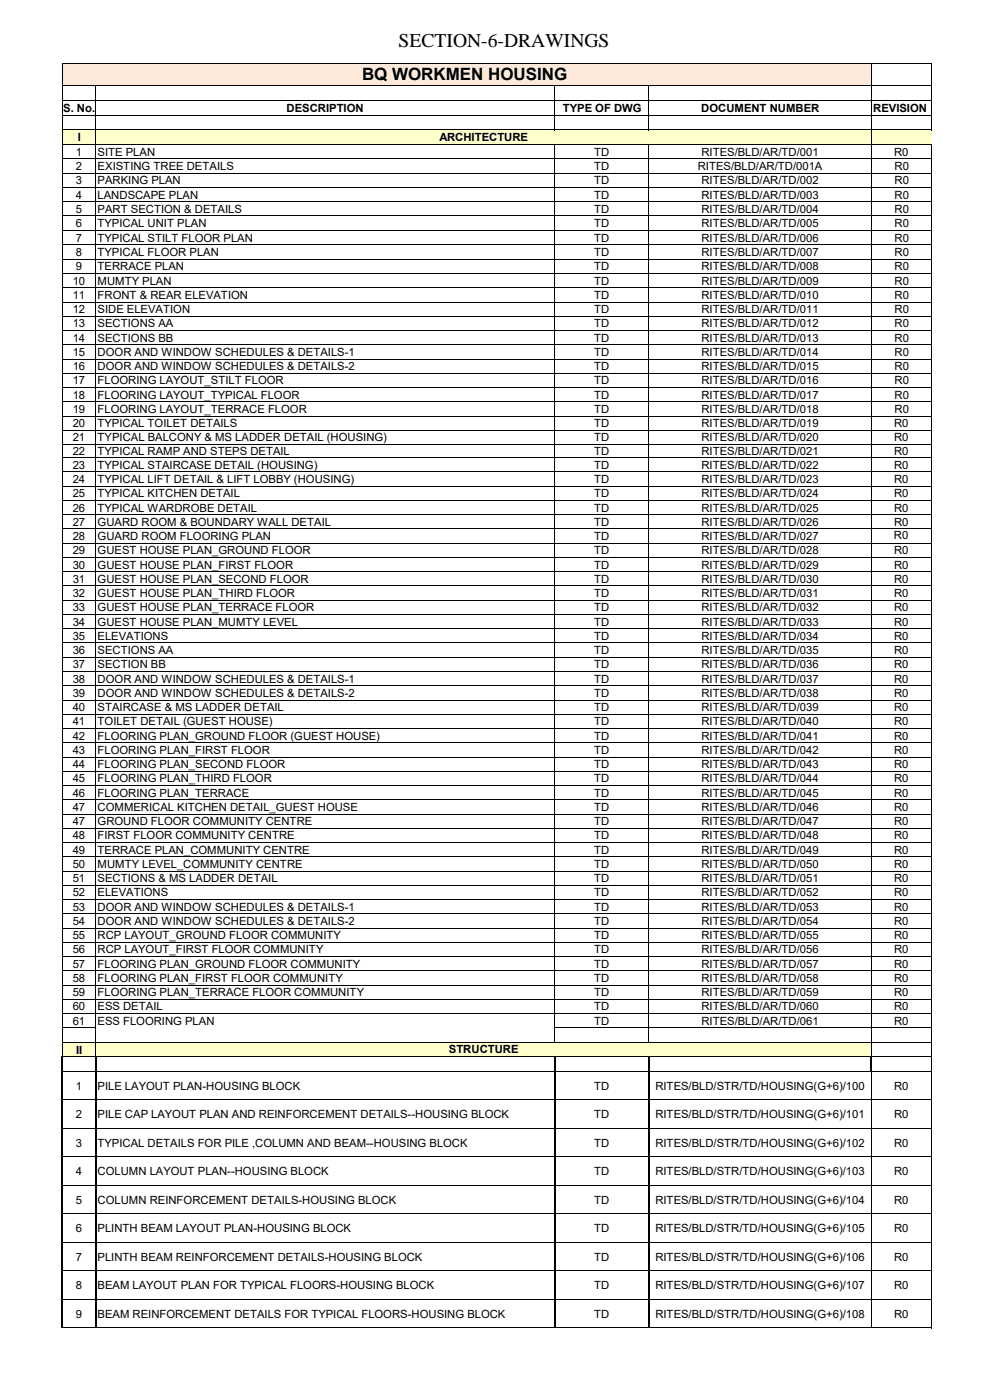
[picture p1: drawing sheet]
<svg xmlns="http://www.w3.org/2000/svg" width="297mm" height="420mm" viewBox="0 0 297 420" stroke-linecap="round" stroke-linejoin="round" font-family="sans-serif">
<defs><g id="words">
<text font-size="5.9" x="119.5" y="14">SECTION-6-DRAWINGS</text>
<text font-size="5.1" x="108.5" y="24.1">BQ WORKMEN HOUSING</text>
<g font-size="3.4">
<text x="19" y="33.5">S. No.</text>
<text x="85.9" y="33.6">DESCRIPTION</text>
<text x="168.7" y="33.5">TYPE OF DWG</text>
<text x="210.2" y="33.5">DOCUMENT NUMBER</text>
<text x="261.7" y="33.5">REVISION</text>
<text x="22.7" y="46.7">1</text>
<text x="23.3" y="42.4">I</text>
<text x="29.3" y="46.7">SITE PLAN</text>
<text x="131.7" y="42.2">ARCHITECTURE</text>
<text x="178.1" y="46.7">TD</text>
<text x="210.2" y="46.7">RITES/BLD/AR/TD/001</text>
<text x="268" y="46.7">R0</text>
<text x="22.7" y="51">2</text>
<text x="29.3" y="51">EXISTING TREE DETAILS</text>
<text x="178.1" y="51">TD</text>
<text x="209.1" y="51">RITES/BLD/AR/TD/001A</text>
<text x="268.1" y="51">R0</text>
<text x="22.7" y="55.3">3</text>
<text x="22.7" y="59.6">4</text>
<text x="29.3" y="55.3">PARKING PLAN</text>
<text x="29.3" y="59.6">LANDSCAPE PLAN</text>
<text x="178.1" y="55.3">TD</text>
<text x="178.1" y="59.6">TD</text>
<text x="210.2" y="55.3">RITES/BLD/AR/TD/002</text>
<text x="210.2" y="59.6">RITES/BLD/AR/TD/003</text>
<text x="268.1" y="55.3">R0</text>
<text x="268.1" y="59.6">R0</text>
<text x="22.7" y="63.8">5</text>
<text x="29.3" y="63.8">PART SECTION &amp; DETAILS</text>
<text x="178.1" y="63.8">TD</text>
<text x="210.2" y="63.8">RITES/BLD/AR/TD/004</text>
<text x="268.1" y="63.8">R0</text>
<text x="22.7" y="68.2">6</text>
<text x="29.3" y="68.2">TYPICAL UNIT PLAN</text>
<text x="178.1" y="68.2">TD</text>
<text x="210.2" y="68.2">RITES/BLD/AR/TD/005</text>
<text x="268.1" y="68.2">R0</text>
<text x="22.7" y="72.6">7</text>
<text x="22.7" y="76.8">8</text>
<text x="29.3" y="72.6">TYPICAL STILT FLOOR PLAN</text>
<text x="29.3" y="76.8">TYPICAL FLOOR PLAN</text>
<text x="178.1" y="72.6">TD</text>
<text x="178.1" y="76.8">TD</text>
<text x="210.2" y="72.6">RITES/BLD/AR/TD/006</text>
<text x="210.2" y="76.8">RITES/BLD/AR/TD/007</text>
<text x="268.1" y="72.6">R0</text>
<text x="268.1" y="76.8">R0</text>
<text x="22.7" y="81.1">9</text>
<text x="29.3" y="81.1">TERRACE PLAN</text>
<text x="178.1" y="81.1">TD</text>
<text x="210.2" y="81.1">RITES/BLD/AR/TD/008</text>
<text x="268.1" y="81.1">R0</text>
<text x="21.8" y="85.4">10</text>
<text x="21.8" y="89.7">11</text>
<text x="29.3" y="85.4">MUMTY PLAN</text>
<text x="29.3" y="89.7">FRONT &amp; REAR ELEVATION</text>
<text x="178.1" y="85.4">TD</text>
<text x="178.1" y="89.7">TD</text>
<text x="210.2" y="85.4">RITES/BLD/AR/TD/009</text>
<text x="210.2" y="89.7">RITES/BLD/AR/TD/010</text>
<text x="268.1" y="85.4">R0</text>
<text x="268.1" y="89.7">R0</text>
<text x="21.8" y="93.9">12</text>
<text x="29.3" y="93.9">SIDE ELEVATION</text>
<text x="178.1" y="93.9">TD</text>
<text x="210.2" y="93.9">RITES/BLD/AR/TD/011</text>
<text x="268.1" y="93.9">R0</text>
<text x="21.8" y="98.2">13</text>
<text x="29.3" y="98.2">SECTIONS AA</text>
<text x="178.1" y="98.2">TD</text>
<text x="210.2" y="98.2">RITES/BLD/AR/TD/012</text>
<text x="268.1" y="98.2">R0</text>
<text x="21.8" y="102.5">14</text>
<text x="21.8" y="106.8">15</text>
<text x="29.3" y="102.5">SECTIONS BB</text>
<text x="29.3" y="106.8">DOOR AND WINDOW SCHEDULES &amp; DETAILS-1</text>
<text x="178.1" y="102.5">TD</text>
<text x="178.1" y="106.8">TD</text>
<text x="210.2" y="102.5">RITES/BLD/AR/TD/013</text>
<text x="210.2" y="106.8">RITES/BLD/AR/TD/014</text>
<text x="268.1" y="102.5">R0</text>
<text x="268.1" y="106.8">R0</text>
<text x="21.8" y="111">16</text>
<text x="29.3" y="111">DOOR AND WINDOW SCHEDULES &amp; DETAILS-2</text>
<text x="178.1" y="111">TD</text>
<text x="210.2" y="111">RITES/BLD/AR/TD/015</text>
<text x="268.1" y="111">R0</text>
<text x="21.8" y="115.3">17</text>
<text x="21.8" y="119.6">18</text>
<text x="29.3" y="115.3">FLOORING LAYOUT_STILT FLOOR</text>
<text x="29.3" y="119.6">FLOORING LAYOUT_TYPICAL FLOOR</text>
<text x="178.1" y="115.3">TD</text>
<text x="178.1" y="119.6">TD</text>
<text x="210.2" y="115.3">RITES/BLD/AR/TD/016</text>
<text x="210.2" y="119.6">RITES/BLD/AR/TD/017</text>
<text x="268.1" y="115.3">R0</text>
<text x="268.1" y="119.6">R0</text>
<text x="21.8" y="123.9">19</text>
<text x="29.3" y="123.9">FLOORING LAYOUT_TERRACE FLOOR</text>
<text x="178.1" y="123.9">TD</text>
<text x="210.2" y="123.9">RITES/BLD/AR/TD/018</text>
<text x="268.1" y="123.9">R0</text>
<text x="21.8" y="128.2">20</text>
<text x="29.3" y="128.2">TYPICAL TOILET DETAILS</text>
<text x="178.1" y="128.2">TD</text>
<text x="210.2" y="128.2">RITES/BLD/AR/TD/019</text>
<text x="268" y="128.2">R0</text>
<text x="21.8" y="132.4">21</text>
<text x="21.8" y="136.6">22</text>
<text x="29.3" y="132.4">TYPICAL BALCONY &amp; MS LADDER DETAIL (HOUSING)</text>
<text x="29.3" y="136.6">TYPICAL RAMP AND STEPS DETAIL</text>
<text x="178.1" y="132.4">TD</text>
<text x="178.1" y="136.6">TD</text>
<text x="210.2" y="132.4">RITES/BLD/AR/TD/020</text>
<text x="210.2" y="136.6">RITES/BLD/AR/TD/021</text>
<text x="268" y="132.4">R0</text>
<text x="268" y="136.6">R0</text>
<text x="21.8" y="140.6">23</text>
<text x="29.3" y="140.6">TYPICAL STAIRCASE DETAIL (HOUSING)</text>
<text x="178.1" y="140.6">TD</text>
<text x="210.2" y="140.6">RITES/BLD/AR/TD/022</text>
<text x="268" y="140.6">R0</text>
<text x="21.8" y="144.9">24</text>
<text x="21.8" y="149.2">25</text>
<text x="29.3" y="144.9">TYPICAL LIFT DETAIL &amp; LIFT LOBBY (HOUSING)</text>
<text x="29.3" y="149.2">TYPICAL KITCHEN DETAIL</text>
<text x="178.1" y="144.9">TD</text>
<text x="178.1" y="149.2">TD</text>
<text x="210.2" y="144.9">RITES/BLD/AR/TD/023</text>
<text x="210.2" y="149.2">RITES/BLD/AR/TD/024</text>
<text x="268" y="144.9">R0</text>
<text x="268" y="149.2">R0</text>
<text x="21.8" y="153.5">26</text>
<text x="29.3" y="153.5">TYPICAL WARDROBE DETAIL</text>
<text x="178.1" y="153.5">TD</text>
<text x="210.2" y="153.5">RITES/BLD/AR/TD/025</text>
<text x="268" y="153.5">R0</text>
<text x="21.8" y="157.8">27</text>
<text x="29.3" y="157.8">GUARD ROOM &amp; BOUNDARY WALL DETAIL</text>
<text x="178.1" y="157.8">TD</text>
<text x="210.2" y="157.8">RITES/BLD/AR/TD/026</text>
<text x="267.9" y="161.8">R0</text>
<text x="268" y="157.8">R0</text>
<text x="21.8" y="162">28</text>
<text x="21.8" y="166.3">29</text>
<text x="29.3" y="162">GUARD ROOM FLOORING PLAN</text>
<text x="29.3" y="166.3">GUEST HOUSE PLAN_GROUND FLOOR</text>
<text x="178.1" y="162">TD</text>
<text x="178.1" y="166.3">TD</text>
<text x="210.2" y="162">RITES/BLD/AR/TD/027</text>
<text x="210.2" y="166.3">RITES/BLD/AR/TD/028</text>
<text x="268" y="166.3">R0</text>
<text x="21.8" y="170.6">30</text>
<text x="29.3" y="170.6">GUEST HOUSE PLAN_FIRST FLOOR</text>
<text x="178.1" y="170.6">TD</text>
<text x="210.2" y="170.6">RITES/BLD/AR/TD/029</text>
<text x="268" y="170.6">R0</text>
<text x="21.8" y="174.9">31</text>
<text x="21.8" y="179.1">32</text>
<text x="29.3" y="174.9">GUEST HOUSE PLAN_SECOND FLOOR</text>
<text x="29.3" y="179.1">GUEST HOUSE PLAN_THIRD FLOOR</text>
<text x="178.1" y="174.9">TD</text>
<text x="178.1" y="179.1">TD</text>
<text x="210.2" y="174.9">RITES/BLD/AR/TD/030</text>
<text x="210.2" y="179.1">RITES/BLD/AR/TD/031</text>
<text x="268" y="174.9">R0</text>
<text x="268" y="179.1">R0</text>
<text x="21.8" y="183.4">33</text>
<text x="29.3" y="183.4">GUEST HOUSE PLAN_TERRACE FLOOR</text>
<text x="178.1" y="183.4">TD</text>
<text x="210.2" y="183.4">RITES/BLD/AR/TD/032</text>
<text x="268" y="183.4">R0</text>
<text x="21.8" y="187.7">34</text>
<text x="21.8" y="192">35</text>
<text x="29.3" y="187.7">GUEST HOUSE PLAN_MUMTY LEVEL</text>
<text x="29.3" y="192">ELEVATIONS</text>
<text x="178.1" y="187.7">TD</text>
<text x="178.1" y="192">TD</text>
<text x="210.2" y="187.7">RITES/BLD/AR/TD/033</text>
<text x="210.2" y="192">RITES/BLD/AR/TD/034</text>
<text x="268" y="187.7">R0</text>
<text x="268" y="192">R0</text>
<text x="21.8" y="196.2">36</text>
<text x="29.3" y="196.2">SECTIONS AA</text>
<text x="178.1" y="196.2">TD</text>
<text x="210.2" y="196.2">RITES/BLD/AR/TD/035</text>
<text x="268" y="196.2">R0</text>
<text x="21.8" y="200.5">37</text>
<text x="29.3" y="200.5">SECTION BB</text>
<text x="178.1" y="200.5">TD</text>
<text x="210.2" y="200.5">RITES/BLD/AR/TD/036</text>
<text x="268" y="200.5">R0</text>
<text x="21.8" y="204.8">38</text>
<text x="21.8" y="209.1">39</text>
<text x="29.3" y="204.8">DOOR AND WINDOW SCHEDULES &amp; DETAILS-1</text>
<text x="29.3" y="209.1">DOOR AND WINDOW SCHEDULES &amp; DETAILS-2</text>
<text x="178.1" y="204.8">TD</text>
<text x="178.1" y="209.1">TD</text>
<text x="210.2" y="204.8">RITES/BLD/AR/TD/037</text>
<text x="210.2" y="209.1">RITES/BLD/AR/TD/038</text>
<text x="268" y="204.8">R0</text>
<text x="268" y="209.1">R0</text>
<text x="21.8" y="213.3">40</text>
<text x="29.3" y="213.3">STAIRCASE &amp; MS LADDER DETAIL</text>
<text x="178.1" y="213.3">TD</text>
<text x="210.2" y="213.3">RITES/BLD/AR/TD/039</text>
<text x="268" y="213.3">R0</text>
<text x="21.8" y="217.6">41</text>
<text x="21.8" y="221.9">42</text>
<text x="29.3" y="217.6">TOILET DETAIL (GUEST HOUSE)</text>
<text x="29.3" y="221.9">FLOORING PLAN_GROUND FLOOR (GUEST HOUSE)</text>
<text x="178.1" y="217.6">TD</text>
<text x="178.1" y="221.9">TD</text>
<text x="210.2" y="217.6">RITES/BLD/AR/TD/040</text>
<text x="210.2" y="221.9">RITES/BLD/AR/TD/041</text>
<text x="268" y="217.6">R0</text>
<text x="268" y="221.9">R0</text>
<text x="21.8" y="226.2">43</text>
<text x="29.3" y="226.2">FLOORING PLAN_FIRST FLOOR</text>
<text x="178.1" y="226.2">TD</text>
<text x="210.2" y="226.2">RITES/BLD/AR/TD/042</text>
<text x="268" y="226.2">R0</text>
<text x="21.8" y="230.4">44</text>
<text x="29.3" y="230.4">FLOORING PLAN_SECOND FLOOR</text>
<text x="178.1" y="230.4">TD</text>
<text x="210.2" y="230.4">RITES/BLD/AR/TD/043</text>
<text x="268" y="230.4">R0</text>
<text x="21.8" y="234.7">45</text>
<text x="21.8" y="239">46</text>
<text x="29.3" y="234.7">FLOORING PLAN_THIRD FLOOR</text>
<text x="29.3" y="239">FLOORING PLAN_TERRACE</text>
<text x="178.1" y="234.7">TD</text>
<text x="178.1" y="239">TD</text>
<text x="210.2" y="234.7">RITES/BLD/AR/TD/044</text>
<text x="210.2" y="239">RITES/BLD/AR/TD/045</text>
<text x="268" y="234.7">R0</text>
<text x="268" y="239">R0</text>
<text x="21.8" y="243.3">47</text>
<text x="29.3" y="243.3">COMMERICAL KITCHEN DETAIL_GUEST HOUSE</text>
<text x="178.1" y="243.3">TD</text>
<text x="210.2" y="243.3">RITES/BLD/AR/TD/046</text>
<text x="268" y="243.3">R0</text>
<text x="21.8" y="247.5">47</text>
<text x="21.8" y="251.8">48</text>
<text x="29.3" y="247.5">GROUND FLOOR COMMUNITY CENTRE</text>
<text x="29.3" y="251.8">FIRST FLOOR COMMUNITY CENTRE</text>
<text x="178.1" y="247.5">TD</text>
<text x="178.1" y="251.8">TD</text>
<text x="210.2" y="247.5">RITES/BLD/AR/TD/047</text>
<text x="210.2" y="251.8">RITES/BLD/AR/TD/048</text>
<text x="268" y="247.5">R0</text>
<text x="268" y="251.8">R0</text>
<text x="21.8" y="256.1">49</text>
<text x="29.3" y="256.1">TERRACE PLAN_COMMUNITY CENTRE</text>
<text x="178.1" y="256.1">TD</text>
<text x="210.2" y="256.1">RITES/BLD/AR/TD/049</text>
<text x="268" y="256.1">R0</text>
<text x="21.8" y="260.4">50</text>
<text x="29.3" y="260.4">MUMTY LEVEL_COMMUNITY CENTRE</text>
<text x="178.1" y="260.4">TD</text>
<text x="210.2" y="260.4">RITES/BLD/AR/TD/050</text>
<text x="268" y="260.4">R0</text>
<text x="21.8" y="264.7">51</text>
<text x="21.8" y="268.9">52</text>
<text x="29.3" y="264.7">SECTIONS &amp; MS LADDER DETAIL</text>
<text x="29.3" y="268.9">ELEVATIONS</text>
<text x="178.1" y="264.7">TD</text>
<text x="178.1" y="268.9">TD</text>
<text x="210.2" y="264.7">RITES/BLD/AR/TD/051</text>
<text x="210.2" y="268.9">RITES/BLD/AR/TD/052</text>
<text x="268" y="264.7">R0</text>
<text x="268" y="268.9">R0</text>
<text x="21.8" y="273.2">53</text>
<text x="29.3" y="273.2">DOOR AND WINDOW SCHEDULES &amp; DETAILS-1</text>
<text x="178.1" y="273.2">TD</text>
<text x="210.2" y="273.2">RITES/BLD/AR/TD/053</text>
<text x="268" y="273.2">R0</text>
<text x="21.8" y="277.5">54</text>
<text x="21.8" y="281.8">55</text>
<text x="29.3" y="277.5">DOOR AND WINDOW SCHEDULES &amp; DETAILS-2</text>
<text x="29.3" y="281.8">RCP LAYOUT_GROUND FLOOR COMMUNITY</text>
<text x="178.1" y="277.5">TD</text>
<text x="178.1" y="281.8">TD</text>
<text x="210.2" y="277.5">RITES/BLD/AR/TD/054</text>
<text x="210.2" y="281.8">RITES/BLD/AR/TD/055</text>
<text x="268" y="277.5">R0</text>
<text x="268" y="281.8">R0</text>
<text x="21.8" y="286">56</text>
<text x="29.3" y="286">RCP LAYOUT_FIRST FLOOR COMMUNITY</text>
<text x="178.1" y="286">TD</text>
<text x="210.2" y="286">RITES/BLD/AR/TD/056</text>
<text x="268" y="286">R0</text>
<text x="21.8" y="290.3">57</text>
<text x="29.3" y="290.3">FLOORING PLAN_GROUND FLOOR COMMUNITY</text>
<text x="178.1" y="290.3">TD</text>
<text x="210.2" y="290.3">RITES/BLD/AR/TD/057</text>
<text x="268" y="290.3">R0</text>
<text x="21.8" y="294.6">58</text>
<text x="21.8" y="298.9">59</text>
<text x="29.3" y="294.6">FLOORING PLAN_FIRST FLOOR COMMUNITY</text>
<text x="29.3" y="298.9">FLOORING PLAN_TERRACE FLOOR COMMUNITY</text>
<text x="178.1" y="294.6">TD</text>
<text x="178.1" y="298.9">TD</text>
<text x="210.2" y="294.6">RITES/BLD/AR/TD/058</text>
<text x="210.2" y="298.9">RITES/BLD/AR/TD/059</text>
<text x="268" y="294.6">R0</text>
<text x="268" y="298.9">R0</text>
<text x="21.8" y="303.1">60</text>
<text x="29.3" y="303.1">ESS DETAIL</text>
<text x="178.1" y="303.1">TD</text>
<text x="210.2" y="303.1">RITES/BLD/AR/TD/060</text>
<text x="268" y="303.1">R0</text>
<text x="21.8" y="307.4">61</text>
<text x="29.3" y="307.4">ESS FLOORING PLAN</text>
<text x="178.1" y="307.4">TD</text>
<text x="210.2" y="307.4">RITES/BLD/AR/TD/061</text>
<text x="268" y="307.4">R0</text>
<text x="22.8" y="316.1">II</text>
<text x="134.6" y="315.9">STRUCTURE</text>
<text x="22.7" y="326.8">1</text>
<text x="29.3" y="326.8">PILE LAYOUT PLAN-HOUSING BLOCK</text>
<text x="178.1" y="326.8">TD</text>
<text x="196.4" y="326.8">RITES/BLD/STR/TD/HOUSING(G+6)/100</text>
<text x="268" y="326.8">R0</text>
<text x="22.7" y="335.4">2</text>
<text x="29.3" y="335.4">PILE CAP LAYOUT PLAN AND REINFORCEMENT DETAILS--HOUSING BLOCK</text>
<text x="178.1" y="335.4">TD</text>
<text x="196.4" y="335.4">RITES/BLD/STR/TD/HOUSING(G+6)/101</text>
<text x="268" y="335.4">R0</text>
<text x="22.7" y="344">3</text>
<text x="29.3" y="344">TYPICAL DETAILS FOR PILE ,COLUMN AND BEAM--HOUSING BLOCK</text>
<text x="178.1" y="344">TD</text>
<text x="196.4" y="344">RITES/BLD/STR/TD/HOUSING(G+6)/102</text>
<text x="268" y="344">R0</text>
<text x="22.7" y="352.5">4</text>
<text x="29.3" y="352.5">COLUMN LAYOUT PLAN--HOUSING BLOCK</text>
<text x="178.1" y="352.5">TD</text>
<text x="196.4" y="352.5">RITES/BLD/STR/TD/HOUSING(G+6)/103</text>
<text x="268" y="352.5">R0</text>
<text x="22.7" y="361.1">5</text>
<text x="29.3" y="361.1">COLUMN REINFORCEMENT DETAILS-HOUSING BLOCK</text>
<text x="178.1" y="361.1">TD</text>
<text x="196.4" y="361.1">RITES/BLD/STR/TD/HOUSING(G+6)/104</text>
<text x="268" y="361.1">R0</text>
<text x="22.7" y="369.6">6</text>
<text x="29.3" y="369.6">PLINTH BEAM LAYOUT PLAN-HOUSING BLOCK</text>
<text x="178.1" y="369.6">TD</text>
<text x="196.4" y="369.6">RITES/BLD/STR/TD/HOUSING(G+6)/105</text>
<text x="268" y="369.6">R0</text>
<text x="22.7" y="378.2">7</text>
<text x="29.3" y="378.2">PLINTH BEAM REINFORCEMENT DETAILS-HOUSING BLOCK</text>
<text x="178.1" y="378.2">TD</text>
<text x="196.4" y="378.2">RITES/BLD/STR/TD/HOUSING(G+6)/106</text>
<text x="268" y="378.2">R0</text>
<text x="22.7" y="386.7">8</text>
<text x="29.3" y="386.7">BEAM LAYOUT PLAN FOR TYPICAL FLOORS-HOUSING BLOCK</text>
<text x="178.1" y="386.7">TD</text>
<text x="196.4" y="386.7">RITES/BLD/STR/TD/HOUSING(G+6)/107</text>
<text x="268" y="386.7">R0</text>
<text x="22.7" y="395.3">9</text>
<text x="29.3" y="395.3">BEAM REINFORCEMENT DETAILS FOR TYPICAL FLOORS-HOUSING BLOCK</text>
<text x="178.1" y="395.3">TD</text>
<text x="196.4" y="395.3">RITES/BLD/STR/TD/HOUSING(G+6)/108</text>
<text x="268" y="395.3">R0</text>
</g>
</g></defs>
<path d="M18.7 19.3h242.4v6.4h-242.4z" fill-rule="evenodd" fill="#fde9d9"/>
<g fill="#ffc">
<path d="M18.7 38.9h260.4v4.5h-260.4z" fill-rule="evenodd"/>
<path d="M18.7 312.6h242.4v4.5h-242.4z" fill-rule="evenodd"/>
</g>
<g fill="none" stroke="#000" stroke-width=".3">
<path d="M18.6 19v297.9M18.7 19.1h260.5M261.1 19.3v297.6M279.1 19.3v19.8M18.7 25.6h260.5M18.7 30.1h260.5M18.7 34.5h260.5M18.7 38.9h260.5M28.6 25.7v291.2M166.2 25.7v13.4M194.4 25.7v13.4M18.7 43.4h260.5"/>
<path d="M18.7 47.7h260.5M18.7 51.9h260.5M18.7 56.2h260.5M166.2 43.5v269.3M194.4 43.5v269.3M279.1 43.5v354.9M18.7 60.5h260.5M18.7 64.8h260.5M18.7 69.2h260.5M18.7 73.5h260.5M18.7 77.8h260.5M18.7 82h260.5"/>
<path d="M18.7 86.3h260.5M18.7 90.6h260.5M18.7 94.9h260.5M18.7 99.2h260.5M18.7 103.4h260.5M18.7 107.7h260.5M18.7 112h260.5M18.7 116.3h260.5M18.7 120.5h260.5M18.7 124.8h260.5M18.7 129.1h260.5M18.7 133.4h260.5"/>
<path d="M18.7 137.3h260.5M18.7 141.6h260.5M18.7 145.9h260.5M18.7 150.1h260.5M18.7 154.4h260.5M18.7 158.7h260.5M18.7 163h260.5M18.7 167.2h260.5M18.7 171.5h260.5M18.7 175.8h260.5M18.7 180.1h260.5M18.7 184.3h260.5"/>
<path d="M18.7 188.6h260.5M18.7 192.9h260.5M18.7 197.2h260.5M18.7 201.4h260.5M18.7 205.7h260.5M18.7 210h260.5M18.7 214.3h260.5M18.7 218.5h260.5M18.7 222.8h260.5M18.7 227.1h260.5M18.7 231.4h260.5M18.7 235.7h260.5"/>
<path d="M18.7 239.9h260.5M18.7 244.2h260.5M18.7 248.5h260.5M18.7 252.8h260.5M18.7 257h260.5M18.7 261.3h260.5M18.7 265.6h260.5M18.7 269.9h260.5M18.7 274.1h260.5M18.7 278.4h260.5M18.7 282.7h260.5M18.7 287h260.5"/>
<path d="M18.7 291.2h260.5M18.7 295.5h260.5M18.7 299.8h260.5M18.7 308.3h10M18.7 304.1h260.5M18.7 312.6h260.5M18.9 317.1h9.5M28.9 317.1h137.1M166.3 308.3h112.9M166.5 317.1h27.7M194.7 317.1h66.1M261.4 317.1h17.8"/>
<path d="M18.9 321.3h9.5M18.9 329.9h9.5M18.9 338.4h9.5M28.9 321.3h137.1M28.9 329.9h137.1M28.9 338.4h137.1M166.5 321.3h27.7M166.5 329.9h27.7M166.5 338.4h27.7M194.7 321.3h66.1M194.7 329.9h84.5M194.7 338.4h84.5"/>
<path d="M261.1 321.5v76.9M261.4 321.3h17.8M18.9 347h9.5M18.9 355.6h9.5M28.9 347h137.1M28.9 355.6h137.1M166.5 347h27.7M166.5 355.6h27.7M194.7 347h84.5M194.7 355.6h84.5M18.9 364.1h9.5M18.9 372.7h9.5"/>
<path d="M28.9 364.1h137.1M28.9 372.7h137.1M166.5 364.1h27.7M166.5 372.7h27.7M194.7 364.1h84.5M194.7 372.7h84.5M18.9 381.2h9.5M18.9 389.8h9.5M18.9 398.3h9.5M28.9 381.2h137.1M28.9 389.8h137.1M28.9 398.3h137.1"/>
<path d="M166.5 381.2h27.7M166.5 389.8h27.7M166.5 398.3h27.7M194.7 381.2h84.5M194.7 389.8h84.5M194.7 398.3h84.5"/>
</g>
<g fill="#000">
<path d="M260.8 316.9h.6v4.6h-.6z" fill-rule="evenodd"/>
<path d="M18.3 316.9h.6v81.5h-.6z" fill-rule="evenodd"/>
<path d="M28.4 316.9h.5v81.5h-.5z" fill-rule="evenodd"/>
<path d="M166 316.9h.5v81.5h-.5z" fill-rule="evenodd"/>
<path d="M194.2 316.9h.5v81.5h-.5z" fill-rule="evenodd"/>
</g>
<use href="#words"/>
</svg>
